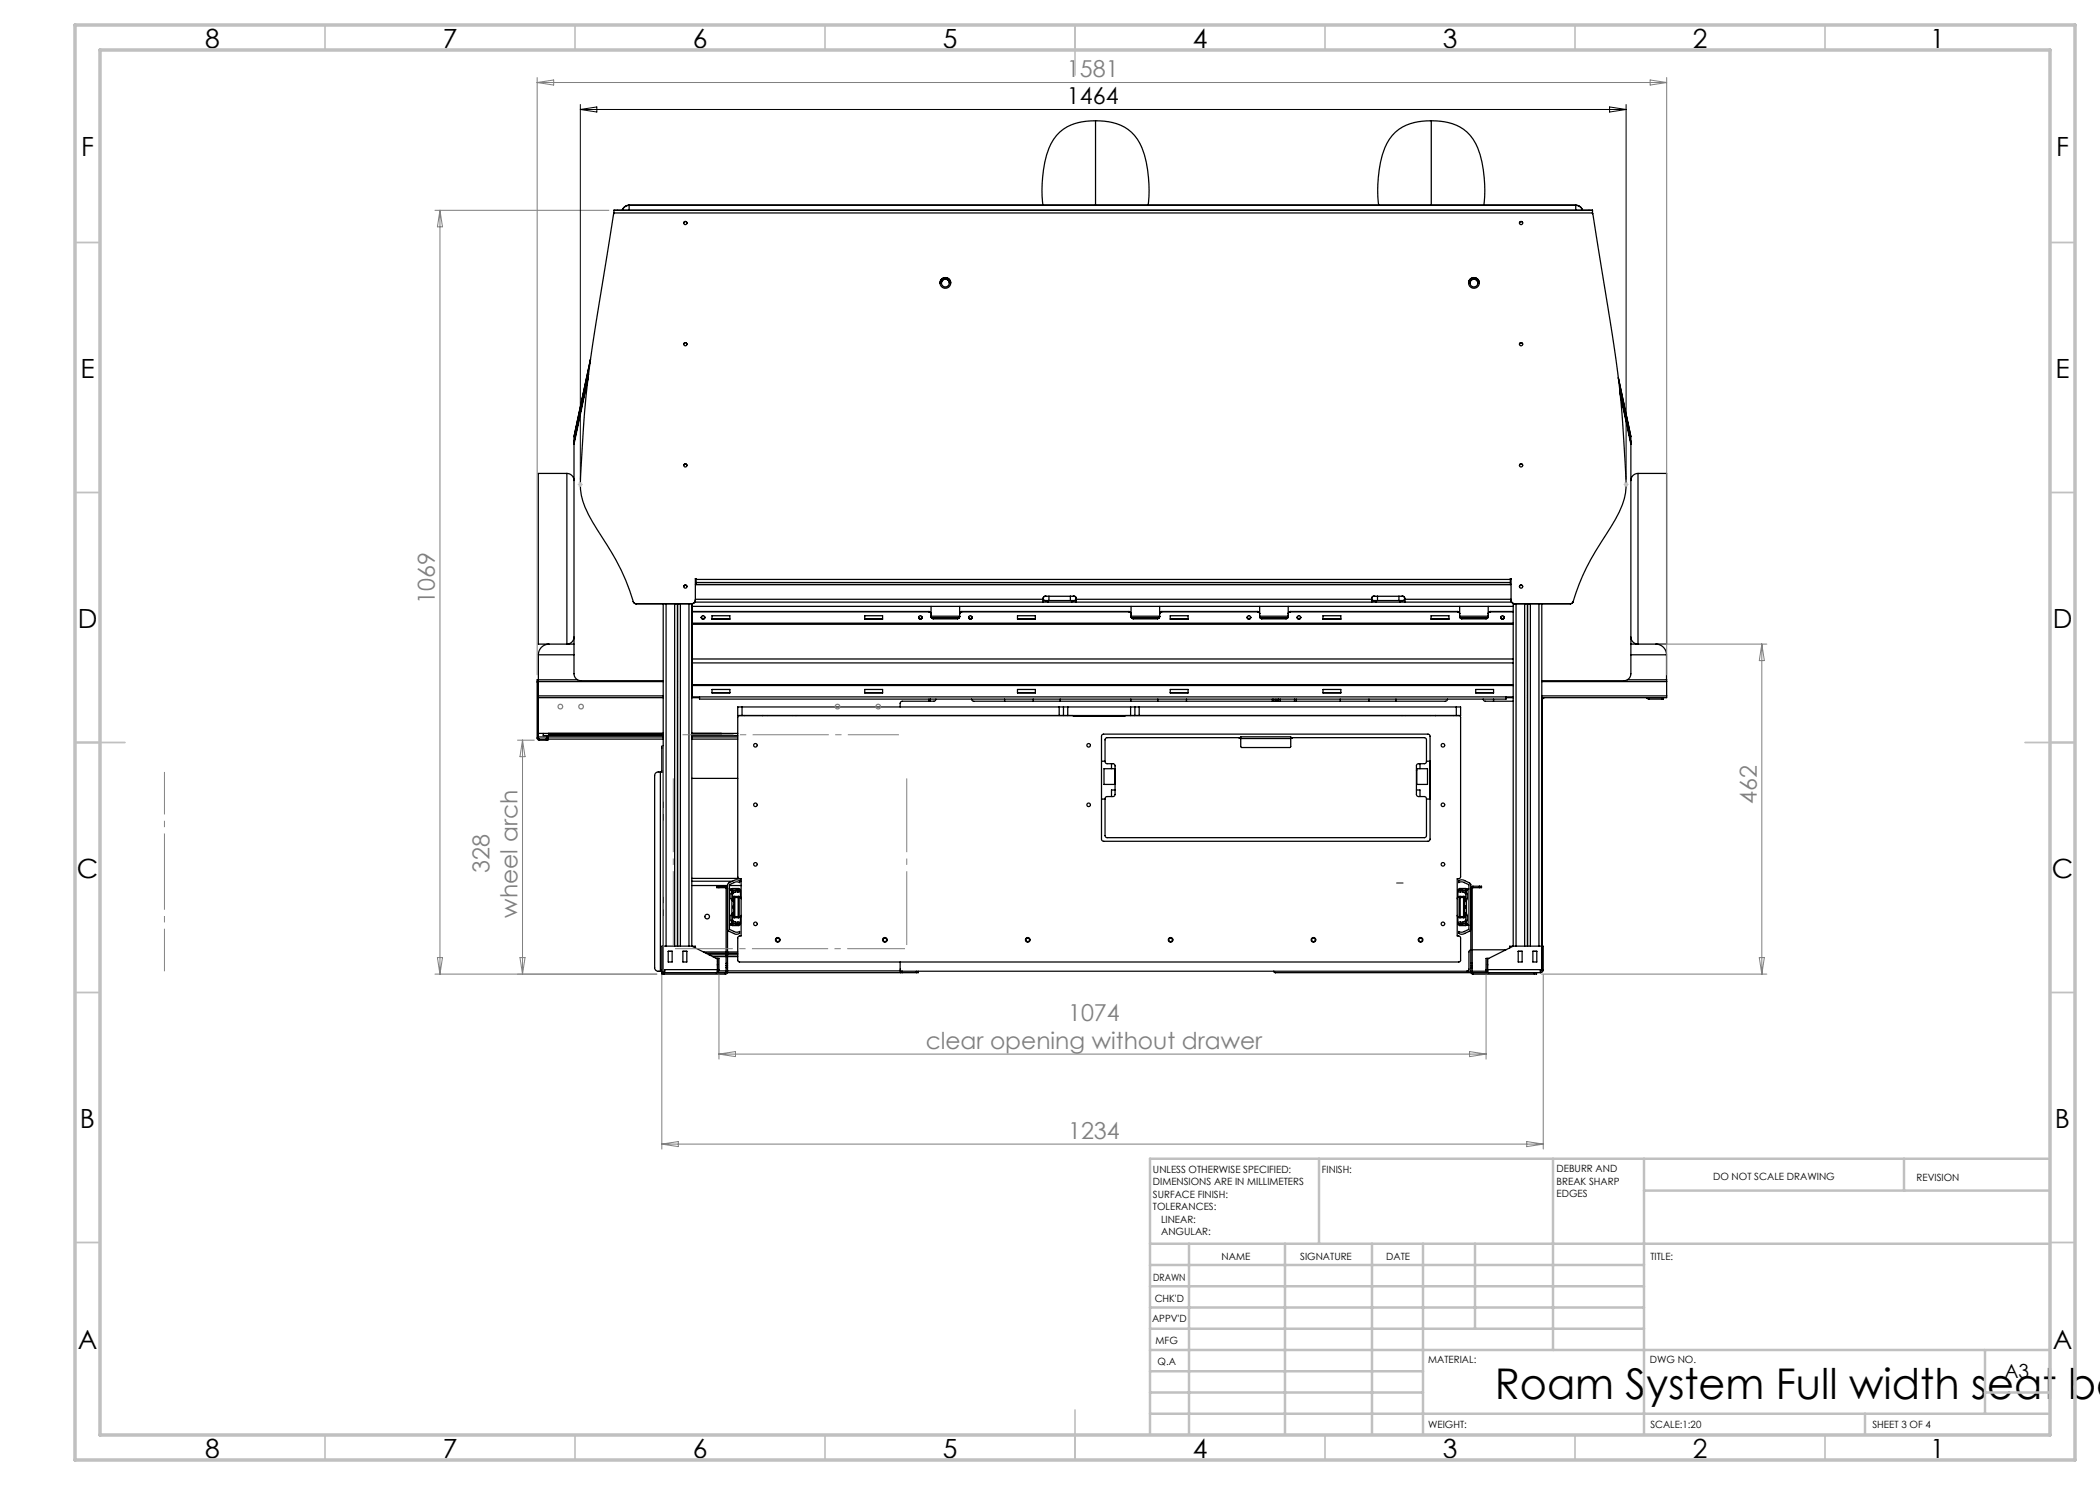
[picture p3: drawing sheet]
<svg xmlns="http://www.w3.org/2000/svg" width="420mm" height="297mm" viewBox="0 0 420 297" stroke-linecap="round" stroke-linejoin="round" font-family="sans-serif">
<defs><g id="words">
<text font-size="8.5" x="298.9" y="279.7">Roam System Full width seat be</text>
<g font-size="5.3">
<text x="41" y="9.5">8</text>
<text x="88.5" y="9.5">7</text>
<text x="138.5" y="9.5">6</text>
<text x="188.5" y="9.5">5</text>
<text x="238.5" y="9.5">4</text>
<text x="288.5" y="9.5">3</text>
<text x="338.5" y="9.5">2</text>
<text x="386" y="9.5">1</text>
<text x="16.2" y="31.3">F</text>
<text x="411.2" y="31.3">F</text>
<text x="16.1" y="75.5">E</text>
<text x="411.1" y="75.5">E</text>
<text x="15.5" y="125.5">D</text>
<text x="410.5" y="125.5">D</text>
<text x="15.4" y="175.5">C</text>
<text x="410.4" y="175.5">C</text>
<text x="16" y="225.5">B</text>
<text x="411" y="225.5">B</text>
<text x="15.5" y="269.8">A</text>
<text x="410.5" y="269.8">A</text>
<text x="41" y="291.5">8</text>
<text x="88.5" y="291.5">7</text>
<text x="138.5" y="291.5">6</text>
<text x="188.5" y="291.5">5</text>
<text x="238.5" y="291.5">4</text>
<text x="288.5" y="291.5">3</text>
<text x="338.5" y="291.5">2</text>
<text x="386" y="291.5">1</text>
</g>
<g font-size="4.7" fill="#808080">
<text x="213.4" y="15.5">1581</text>
<text x="87" y="120.8" transform="rotate(-90 87 120.8)">1069</text>
<text x="351.4" y="160.8" transform="rotate(-90 351.4 160.8)">462</text>
<text x="97.9" y="174.6" transform="rotate(-90 97.9 174.6)">328</text>
<text x="103.5" y="183.5" transform="rotate(-90 103.5 183.5)">wheel arch</text>
<text x="185.1" y="209.8">clear opening without drawer</text>
<text x="213.6" y="204.2">1074</text>
<text x="213.6" y="227.8">1234</text>
</g>
<text font-size="4.7" x="213.4" y="20.9">1464</text>
<text font-size="3.9" x="400.9" y="275.5">A3</text>
<g font-size="2">
<text x="230.6" y="234.6">UNLESS OTHERWISE SPECIFIED:</text>
<text x="230.6" y="237.1">DIMENSIONS ARE IN MILLIMETERS</text>
<text x="230.6" y="239.6">SURFACE FINISH:</text>
<text x="264.4" y="234.6">FINISH:</text>
<text x="311.3" y="234.5">DEBURR AND</text>
<text x="311.3" y="237">BREAK SHARP</text>
<text x="311.3" y="239.5">EDGES</text>
<text x="342.6" y="236">DO NOT SCALE DRAWING</text>
<text x="383.3" y="236.2">REVISION</text>
<text x="230.6" y="242.1">TOLERANCES:</text>
<text x="232.2" y="244.6">LINEAR:</text>
<text x="232.2" y="247.1">ANGULAR:</text>
<text x="244.3" y="252">NAME</text>
<text x="260" y="251.9">SIGNATURE</text>
<text x="277.2" y="251.9">DATE</text>
<text x="330.1" y="251.9">TITLE:</text>
<text x="230.6" y="256.1">DRAWN</text>
<text x="230.9" y="260.3">CHK'D</text>
<text x="230.4" y="264.4">APPV'D</text>
<text x="231.1" y="268.8">MFG</text>
<text x="231.5" y="273">Q.A</text>
<text x="285.6" y="272.5">MATERIAL:</text>
<text x="330" y="272.5">DWG NO.</text>
<text x="285.6" y="285.5">WEIGHT:</text>
<text x="330.1" y="285.6">SCALE:1:20</text>
<text x="374.5" y="285.6">SHEET 3 OF 4</text>
</g>
</g></defs>
<g fill="none" stroke="#000" stroke-width=".25">
<path d="M219.1 24.2a9.5 9.5 0 0 1 8.4 3.7 20.4 20.4 0 0 1 2.3 11.4l-.2 1.7M219.1 24.2a9.5 9.5 0 0 0-8.4 3.7 20.4 20.4 0 0 0-2.3 11.4l.2 1.7M219.1 24.2v16.8M286.2 24.2a9.5 9.5 0 0 1 8.4 3.7 20.4 20.4 0 0 1 2.3 11.4l-.1 1.7M286.2 24.2a9.5 9.5 0 0 0-8.3 3.7 20.4 20.4 0 0 0-2.3 11.4l.1 1.7M286.2 24.2v16.8M122.8 42.6l-2.2 13.7a255.3 255.3 0 0 0-4.5 41.6 17.8 17.8 0 0 0 3.3 8 51.3 51.3 0 0 1 7.3 14.4M122.8 42.1v.5M122.8 42.1h.7M122.8 42.1h.1M122.8 42.6h195.7M122.8 42.1h195.7"/>
<path d="M125.8 41.1h189.3M125.8 41.1v1M125.8 41v.1M125.8 41h189.3M125.8 41a1.42 1.42 0 0 0-1.3 1.1 1.43 1.43 0 0 1 1.3-1M136.8 44.6a.32 .32 0 0 1 .3-.3 .32 .32 0 0 1 .3 .3M188 56.6a1.07 1.07 0 0 1 1.1-1.1 1.07 1.07 0 0 1 1 1.1M188.3 56.6a.79 .79 0 0 1 .8-.8 .79 .79 0 0 1 .8 .8M293.7 56.6a1.07 1.07 0 0 1 1.1-1.1 1.07 1.07 0 0 1 1.1 1.1M294 56.6a.79 .79 0 0 1 .8-.8 .79 .79 0 0 1 .8 .8M303.9 44.6a.32 .32 0 0 1 .3-.3 .32 .32 0 0 1 .3 .3M315.1 41a1.43 1.43 0 0 1 1.4 1.1 1.43 1.43 0 0 0-1.4-1"/>
<path d="M315.1 41v.1M315.1 41.1v1M317.8 42.1h.7M318.5 42.6l2.6 16.2a256.3 256.3 0 0 1 4.1 38.6 15.9 15.9 0 0 1-3 7.9 53.5 53.5 0 0 0-7.6 15M318.5 42.1v.5M318.5 42.1h.1M117.6 75.8l-2.8 13M117.7 74.8l-2.9 13.6M118.1 71.8l-3.3 15.5M136.8 68.9a.32 .32 0 0 1 .3-.4 .32 .32 0 0 1 .3 .4M303.9 68.9a.32 .32 0 0 1 .3-.4 .32 .32 0 0 1 .3 .4M323.7 75.5l2.5 11.8"/>
<path d="M324 78l2.2 10.4M324 78.8l2.2 10M113.4 94.7a1.43 1.43 0 0 1 1.4 1.4M113.4 94.7v34.1a1.43 1.43 0 0 0 1.4-1.4M113.4 94.7h-5.7v34.1h7.1M114.8 87.3v47.5a1.41 1.41 0 0 0 1.4 1.4h16.4M114.8 87.3h.1M116.1 97h.1M136.8 93.1a.32 .32 0 0 1 .3-.3 .32 .32 0 0 1 .3 .3M303.9 93.1a.32 .32 0 0 1 .3-.3 .32 .32 0 0 1 .3 .3M325.2 97h.1M326.2 87.3h.1"/>
<path d="M326.2 87.3v47.5a1.41 1.41 0 0 1-1.5 1.4h-16.3M327.6 94.7v34.1a1.43 1.43 0 0 1-1.4-1.4M327.6 94.7a1.43 1.43 0 0 0-1.4 1.4M327.6 94.7h5.7v34.1h-7.1M136.8 117.3a.32 .32 0 0 1 .3-.3 .32 .32 0 0 1 .3 .3M139.1 119.9h69.5M139.1 116.9h.1M139.2 115.9v-.2h-.1v4.3a.71 .71 0 0 1-.7 .8M139.2 115.9v.6M139.2 116.5v.4h162.9v-.4M139.2 115.9h162.9M139.2 116.5h162.9"/>
<path d="M208.6 119.9v.5M209.3 119.3l-.6 .1-.1 .5M209.8 119.3h-.3a.49 .49 0 0 0-.7 .1 .49 .49 0 0 0 .3 .7h.7M209.8 119.3v.8M209.8 119.3h4.3M214.1 119.3h.2a.49 .49 0 0 1 .8 .1 .49 .49 0 0 1-.3 .7h-.7M214.1 119.3v.8M214.6 119.3l.5 .1 .2 .5M215.3 119.9v.5M215.3 119.9h59M274.3 119.9v.5M275 119.3l-.6 .1-.1 .5"/>
<path d="M275.5 119.3h-.3a.49 .49 0 0 0-.7 .1 .49 .49 0 0 0 .3 .7h.7M275.5 119.3v.8M275.5 119.3h4.3M279.8 119.3h.3a.49 .49 0 0 1 .7 .1 .49 .49 0 0 1-.3 .7h-.7M279.8 119.3v.8M280.3 119.3l.6 .1 .1 .5M281 119.9v.5M281 119.9h21.2M302.1 115.9v-.2h.1v4.3a.71 .71 0 0 0 .7 .8M302.1 115.9v.6M302.1 116.9h.1M303.9 117.3a.32 .32 0 0 1 .3-.3 .32 .32 0 0 1 .3 .3"/>
<path d="M107.4 136.4h.2M107.4 136.4v11.2M107.7 136v.3h24.9M107.7 131l-.1 16.6M107.7 131h7.1M109.8 128.8a2.14 2.14 0 0 0-2.1 2.2M115.5 136h-8.1v.4M126.7 120.3l.2 .3 .3 .1M126.7 120.3l.2 .3 .3 .2M126.7 120.3h.1M127.2 120.7h11.2M127.2 120.7v.1"/>
<path d="M132.6 139.2h-24.9v.3h24.9M132.6 120.8v73.2M133.2 120.8v68.4M134.9 120.8v68.4M135.5 136.2h.1M135.5 139.5h.1M135.5 120.8v68.4M135.5 136.3h.1M135.5 139.2h.1M136.1 120.8v68.4M137.8 120.8v68.4M138.4 120.7v68.5l5.1 2.6"/>
<path d="M138.4 136.2h.1M138.4 139.5h1.5M138.4 136.3h.1M138.4 139.2h.1M138.5 120.7v.6M138.5 131.8v.8M138.5 124.6v.3M138.5 136.9v.2M138.5 121.3h164.1M138.5 121.3v3.3M138.5 124.9v6.9M138.5 132.6v4.3"/>
<path d="M138.5 137.1v2.3h164.1M138.5 124.9h164.1M138.5 131.8h164.1M138.5 132.6h164.1M138.5 136.9h164.1M138.5 122.4h47.3M138.5 124.6h164.1M138.5 122.3h47.3M138.5 137.1h164.1M139 120.4h163.3M139.1 120a.71 .71 0 0 1-.7 .7M139.9 139.4v.4h161.3v-.4"/>
<path d="M140.3 123.5a.38 .38 0 0 0 .3 .2 .38 .38 0 0 0 .4-.2 .36 .36 0 0 1-.4 .3 .36 .36 0 0 1-.3-.3zM142.4 123.1h3.6v.7h-3.6zM142.4 137.9h3.6v.7h-3.6zM142.4 123.8h3.6M142.4 138.5h3.6M172.9 123.1h3.6v.7h-3.6zM172.9 137.9h3.6v.7h-3.6zM172.9 123.8h3.6M172.9 138.5h3.6M184.4 123.4a.37 .37 0 0 1-.3 .3 .37 .37 0 0 1-.4-.2 .36 .36 0 0 0 .4 .3 .36 .36 0 0 0 .3-.3M185.8 122.4l.3 .1 .1 .3M185.8 122.3l.3 .1 .1 .3"/>
<path d="M185.8 122.3v.1M185.8 139.8v.4M186.1 139.8v.4M186.2 123.3l5.7-.1-.1 .4-.3 .1h-4.9l-.3-.1zM186.2 123.2l.1 .3 .3 .1M186.2 121.3v2.1l.4 .4M186.6 123.6h4.9M186.6 123.6v.2M186.6 123.8h4.9M187.2 139.8l-.2 .3-.3 .1-6.3 .1-.3 .2-.1 .9M191.5 123.6v.2M191.9 123.2l-.1 .3-.3 .1"/>
<path d="M191.9 121.3v2.1l-.4 .4M192.4 122.4l-.3 .1-.2 .3M192.4 122.3l-.3 .1-.2 .3M192.4 122.4h33.4M192.4 122.3v.1M192.4 122.3h33.4M194.3 139.8l.1 .3 .3 .1h94.4l.3-.1 .1-.3M194.4 123.4a.37 .37 0 0 1-.3 .3 .37 .37 0 0 1-.4-.2 .36 .36 0 0 0 .4 .3 .36 .36 0 0 0 .3-.3M200.9 139.8v.4M203.5 123.1h3.6v.7h-3.6zM203.5 137.9h3.6v.7h-3.6zM203.5 123.8h3.6"/>
<path d="M203.5 138.5h3.6M206.6 139.8v.4M208.6 120.1h.9M209.5 120.1v.3M209.8 120.1h4.3M212.1 139.8l-.1 .4M214.3 120.1v.3M214.3 120.1h1M225.8 122.4l.3 .1 .1 .3M225.8 122.3l.3 .1 .1 .3M225.8 122.3v.1M226.2 139.8v.4"/>
<path d="M226.2 123.3l5.7-.1-.1 .4-.3 .1h-4.9l-.3-.1zM226.2 123.2l.1 .3 .3 .1M226.2 121.3v2.1l.4 .4M226.6 123.6h4.9M226.6 123.6v.2M226.6 123.8h4.9M231.5 123.6v.2M231.6 139.8v.4M231.9 123.2l-.1 .3-.3 .1M231.9 121.3v2.1l-.4 .4M232.4 122.4l-.3 .1-.2 .3M232.4 122.3l-.3 .1-.2 .3"/>
<path d="M232.4 122.4h19.1M232.4 122.3h19.1M232.4 122.3v.1M234 123.1h3.6v.7h-3.6zM234 137.9h3.6v.7h-3.6zM234 123.8h3.6M234 138.5h3.6M237.3 139.8v.4M249.4 123.5a.38 .38 0 0 0 .4 .2 .38 .38 0 0 0 .3-.2 .36 .36 0 0 1-.3 .3 .36 .36 0 0 1-.4-.3zM251.5 122.4l.3 .1 .1 .3M251.5 122.3l.3 .1 .1 .3M251.5 122.3v.1"/>
<path d="M251.9 123.3l5.7-.1-.1 .4-.3 .1h-4.8l-.3-.1zM251.9 123.2l.2 .3 .3 .1M251.9 121.3v2.1l.5 .4M252.4 123.6h4.8M252.4 123.6v.2M252.4 123.8h4.8M254.5 139.8v.4M254.8 139.8v.4M255.2 139.8v.4M255.6 139.8v.4M255.7 139.8v.4M256 139.8v.4"/>
<path d="M257.2 123.6v.2M257.6 123.2l-.1 .3-.3 .1M257.6 121.3v2.1l-.4 .4M258.1 122.4l-.3 .1-.2 .3M258.1 122.3l-.3 .1-.2 .3M258.1 122.4h33.4M258.1 122.3v.1M258.1 122.3h33.4M258.9 139.8v.4M259.3 139.8v.4M259.4 123.5a.38 .38 0 0 0 .4 .2 .38 .38 0 0 0 .3-.2 .36 .36 0 0 1-.3 .3 .36 .36 0 0 1-.4-.3zM264.6 123.1h3.6v.7h-3.6z"/>
<path d="M264.6 137.9h3.6v.7h-3.6zM264.6 123.8h3.6M264.6 138.5h3.6M268.1 139.8v.4M273.8 139.8v.4M274.3 120.1h1M275.3 120.1v.3M275.5 120.1h4.3M279.2 139.8v.4M280 120.1v.3M280 120.1h1M286.2 123.1h3.6v.7h-3.6z"/>
<path d="M286.2 123.8h3.6M291.5 122.4l.3 .1 .1 .3M291.5 122.3l.3 .1 .1 .3M291.5 122.3v.1M291.9 123.3l5.7-.1-.1 .4-.3 .1h-4.8l-.3-.1zM291.9 123.2l.2 .3 .3 .1M291.9 121.3v2.1l.5 .4M292.4 123.6h4.8M292.4 123.6v.2M292.4 123.8h4.8M295.1 137.9h3.6v.7h-3.6zM295.1 138.5h3.6"/>
<path d="M296.6 139.8l.2 .3 .3 .1h5.5M297.2 123.6v.2M297.6 123.2l-.1 .3-.3 .1M297.6 121.3v2.1l-.4 .4M298.1 122.4l-.3 .1-.2 .3M298.1 122.3l-.3 .1-.2 .3M298.1 122.4h4.5M298.1 122.3h4.5M298.1 122.3v.1M298.7 139.8v.4M300.1 123.5a.38 .38 0 0 0 .4 .2 .38 .38 0 0 0 .4-.2 .36 .36 0 0 1-.4 .3 .36 .36 0 0 1-.4-.3zM301.2 139.5h1.4"/>
<path d="M302.2 120a.71 .71 0 0 0 .7 .7M302.6 120.7v68.5l-5.1 2.6M302.9 120.7h11.2M302.9 120.7v.1M303.2 120.8v68.4M304.9 120.8v68.4M305.5 136.2h.1M305.5 139.5h.1M305.5 120.8v68.4M305.5 136.3h.1M305.5 139.2h.1M306.1 120.8v68.4"/>
<path d="M307.8 120.8v68.4M308.4 120.8v73.2M308.4 136.3h24.9M308.4 139.2h24.9M308.5 139.8v49.4M308.8 139.5l-.4 .3M314.1 120.7v.1M314.6 120.3l-.2 .3-.3 .1M314.6 120.3l-.2 .3-.3 .2M314.6 120.3h.1M325.5 136h7.8v.3M326.2 131h7.1"/>
<path d="M329.3 139.5l.5 .3M329.8 139.5v.3M329.8 139.8h2.6M331.2 128.8a2.14 2.14 0 0 1 2.1 2.2M332.4 139.5v.3M332.7 139.5v.3h-.3M333.3 131v5M333.3 139.2v.3h-24.9M333.3 136.3v2.9M107.4 147.6l.2 .3 .3 .1M107.4 147.6h.2M107.6 147.6l.3 .2"/>
<path d="M107.6 146.7h25M107.9 147.8v.2M107.9 148h1.4M107.9 147.8h1.4M108.6 146.7v.4h24M109.3 147.8h.3M109.3 147.8v.2M109.4 147.6l-.3 .2M109.4 147.4h-1.7v.3M109.4 147.6h.2M109.4 147.1v.5M109.6 147.8v.2h-.3"/>
<path d="M109.6 147.6l-.1 .2M109.6 147.8h23M109.6 147.1v.5M109.6 147.4h23M109.7 146.7v.2h22.9M109.7 146.7h.1M132.1 154.4h.5M132.1 154.4a.85 .85 0 0 0-1.2 .6v38.5a.71 .71 0 0 0 .7 .7h.5M132.1 154.4v39.8M132.4 149.5v4.9M132.4 154.2h.2M132.4 149.5h.2"/>
<path d="M132.6 149.2h-.2v.3M138.4 155.7h9.1M138.4 147.1h9.1M138.4 147.8h9.1M138.4 147.4h9.1M144.2 146.7v.2h-5.8M144.2 146.7h.1M147.5 141.4h.9v1.7h-.9zM147.5 146.7h-9.1M147.7 143.2l.2-.1h143.9l.3 .4v31.9a.51 .51 0 0 1-.7 .4v11.4a.5 .5 0 0 1 .7 .4v4.4l-.1 .3-.2 .1h-143.9l-.2-.1-.2-.3 .1-4.5a.51 .51 0 0 1 .6-.3v-11.4a.5 .5 0 0 1-.7-.5v-31.8zM148.4 141.4h63.4M148.9 143.1h.1"/>
<path d="M152.5 143.1h.1M153.5 143.1h.1M158.5 143.1h.1M159.2 143.1h.1M159.4 143.1h.1M211.8 141.4h.9M211.8 141.4v1.7h.9M212.7 141.4h.8M212.7 141.4v1.7M213.5 141.4v1.7h-.8M213.5 141.4h12.6M214.5 143.1l.3 .2h10l.3-.2"/>
<path d="M220.3 159.8h.7M220.3 152.2h.7M220.4 147l.3-.2 65 .1 .3 .4v20.7l-.4 .3-65-.1-.3-.4v-20.5zM220.8 153.7h2.1v3.2h-2.1zM221.1 147.7l.3-.2h26.5v.2h10.5v-.2l26.6 .1 .3 .4v4.4l-.3 .3h-1.4l-.3 .3v5.9l.2 .4h1.4l.4 .4v7.6l-.4 .2h-63.6l-.3-.4v-7.4l.3-.4h1.4l.3-.3v-5.8l-.3-.4-1.3-.1-.4-.2v-4.5zM222.3 152.7v1M222.9 154.1h.1M223 158h-.7v1.3M226.1 141.4h.9M226.1 141.4v1.7h.9M227 141.4h.8M227 141.4v1.7"/>
<path d="M227.8 141.4v1.7h-.8M227.8 141.4h63.5M248.1 147.4h10v1.9l-.2 .2h-9.6l-.2-.2zM280.3 143.1h.1M280.5 143.1h.1M281.2 143.1h.1M283.3 154.1h.1M283.3 158h.7v1.3M283.4 153.7h2.1v3.2h-2.1zM284 152.7v1M285.3 159.8h.7M285.3 152.2h.7"/>
<path d="M286.2 143.1h.1M287.2 143.1h.1M287.2 143.1h-.1M290.7 143.1h.1M291.3 141.4h.8v1.7h-.8zM138.4 175.7h9.3M138.4 177.1h7.1M138.4 176.2h8.1M143.8 177.2h-.4v.3h.4M143.8 177.2v.3M143.8 177.2h1.3M143.8 177.5h1.3"/>
<path d="M145.1 177.2l.4 .3v.2h-.3M145.1 177.5l.1 .2M145.1 177.2v.3M145.2 177.7v15M145.9 177.8h.4M145.9 177.1h2.3M146.4 178.2v.2M146.7 180l-.2-.3v-1l.7-.3a.59 .59 0 0 0 .8-.4l-.3-.3h-1.2l-.2 .1-.1 .4h.3l.1-.2h1.1l-.7 .1-.7 .5-.1 1.2 .5 .6M147 179.5h.6M147 179.5v3.8M147.6 179.5v-.2l.2 .2M147.6 179.5h.2"/>
<path d="M147.6 179.5v3.8M147.8 179.5v3.8M147.9 176.2h.3M148 177.9l.1 1.5M148.2 179.7l-.3-.4h-1.2v4.2h1.2l.2-.1 .1-.3M291.4 179.7l.3-.4h1.2v4.2h-1.1l-.2-.1-.2-.3M291.6 177.9v1.5M291.8 179.5l.2-.2v.2M291.8 179.5h.2M291.8 179.5v3.8M292 179.5h.7M292 179.5v3.8"/>
<path d="M292.7 179.5v3.8M292.9 180l.2-.3v-1l-.6-.3a.59 .59 0 0 1-.9-.4l.4-.3h1.2l.2 .1 .1 .4h-.4v-.2h-1.2l.8 .1 .7 .5 .1 1.2-.6 .6M293.3 178.2v.2M293.3 177.8h.5M294.4 177.7v15M294.6 177.2l-.4 .3v.2h.2M294.6 177.5l-.2 .2M294.6 177.2h1.3M294.6 177.5h1.3M294.6 177.2v.3M295.9 177.2h.4v.3h-.4M295.9 177.2v.3"/>
<path d="M132.1 194.2h.3M132.4 194h11.4M132.6 193.7h.1M132.6 194l.3 .2M132.6 194.5h.1M132.6 193.7l.1 .1M132.7 193.9h.1M132.7 194l.2 .2M132.8 194.5h-.4v.3h.4M132.8 194.5v.3M132.8 194.8h12.3M132.8 194.5h12.3"/>
<path d="M132.9 194h.1M132.9 193.9v.5a.39 .39 0 0 1-.4 0 .39 .39 0 0 1-.1-.4M133.6 190.3h.8v2.1h-.8zM133.6 190.3h.8M136.6 190.3h.8v2.1h-.8zM136.6 190.3h.8M139.1 189.6v-.4h-6.7v4.8M140.7 190.4h4.5M141.3 190.7h3.9M141.8 191h3.4M142.5 191.3h2.7M143.3 191.7h.5v2.3"/>
<path d="M143.5 193.9l-.1 .5-.2 .1 .5-.2 .1-.3M143.5 193.9h.1M143.5 192.8h.1M143.5 192.2h.1M143.5 194v.1M143.5 191.7v2.3M143.5 192.8v.3M143.7 194.2h1.5M145.1 194.5v.3M145.2 193.1v.4M145.2 194.4l-.1 .1M145.2 192.7v.4"/>
<path d="M145.2 193.5h.3M145.2 193.1h.3M145.2 194.4h.3M145.2 193.5v.9M145.2 192.7h.3M145.5 194.5h34.6M145.5 193.1v.4M145.5 194.4l-.1 .3-.3 .1M145.5 192.7v.4M145.5 185.9l.2 .3 1 .5a1.09 1.09 0 0 0 1.2 0v-.4a1.06 1.06 0 0 1-1.1 0l-.9-.4v-9l.9-.4a1.06 1.06 0 0 1 1.1 0v-.4a1.08 1.08 0 0 0-1.2 0l-1 .5-.2 .3v15.8M145.5 193.5v.9M145.5 190.7h2"/>
<path d="M145.5 191h2M145.5 190.4h2M145.5 194.2h34.6M145.5 191.3h2M145.9 185h.4M146.4 180.1v2.6M146.4 184.4v.3M146.4 182.7l-.2 .4 .1 1.2 .8 .4 .6 .1h-1.1l-.1-.1h-.3l.1 .3 .2 .1h1.2a.4 .4 0 0 0 .3-.6 .4 .4 0 0 0-.7 0l-.8-.4v-1l.2-.3M146.7 181.1l-.1 .3 .1 .4M146.7 182.4l-.3 .3M147 183.3h.6M147.6 183.3v.2l.2-.2"/>
<path d="M147.6 183.3h.2M148.1 183.4l-.1 1.5M180 192.4v1.5l.5 .3M180.1 194.2v.3M180.1 194.5h.3M180.1 194v.2M180.4 194.5h2.9M180.4 194.2v.3M180.5 194.2h113.7M183.3 194.2v.3M183.6 194.2v.3h-.3M254.8 194.2l.3 .3h39.1"/>
<path d="M291.6 183.4v1.5M291.8 183.3l.2 .2v-.2M291.8 183.3h.2M292 184.8h.1M292 183.3h.7M292.9 181.1l.2 .3-.2 .4M292.9 182.8l.2 .3v1l-.6 .3a.59 .59 0 0 0-.9 .4l.3 .3h1.2l.3-.1 .1-.3h-.4v.1h-1.1M292.9 182.4l.4 .3M293.3 182.7l.2 .4-.1 1.2-.8 .4-.7 .1M293.3 180.1v2.6M293.3 184.4v.3M293.3 185h.5"/>
<path d="M294.2 193.1v.4M294.2 194.4l.1 .3 .3 .1M294.2 192.7v.4M294.2 185.9l-.3 .3-.9 .5a1.09 1.09 0 0 1-1.3 0v-.4a1.06 1.06 0 0 0 1.2 0l.9-.4v-9l-.9-.4a1.06 1.06 0 0 0-1.2 0v-.4a1.08 1.08 0 0 1 1.3 0l.9 .5 .3 .3v15.8M294.2 190l-.3 .1-.1 .3v3.5l-.4 .3M294.2 193.5h.2M294.2 193.1h.2M294.2 194.4h.2M294.2 192.7h.2M294.2 193.5v.9M294.4 193.1v.4M294.4 194.4l.2 .1"/>
<path d="M294.4 192.7v.4M294.4 193.5v.9M294.4 194.2h2.9M294.4 190h6.8M294.6 194.8h12.3M294.6 194.5h12.3M294.6 194.5v.3M297.2 194h11.4M297.5 194v.1M297.5 191.7v2.3M297.5 192.8v.3M297.5 192.8h.1"/>
<path d="M297.5 192.2h.1M297.5 193.9h.1M297.5 193.9l.1 .5 .2 .1-.5-.2-.1-.3M297.7 191.7h-.5v2.3M301.9 189.6v-.4h6.7v4.8M303.6 190.3h.8v2.1h-.8zM303.6 190.3h.8M306.6 190.3h.8v2.1h-.8zM306.6 190.3h.8M306.9 194.5h.4M306.9 194.5v.3M307.3 194.5v.3h-.4"/>
<path d="M307.3 194.5h.8M308.1 193.9v.6M308.3 194l-.2 .2M308.3 193.9h.1M308.4 193.7h-.1M308.4 194l-.3 .2M308.4 193.7l-.1 .1M308.6 194a.57 .57 0 0 1-.5 .5"/>
<circle cx="137.1" cy="44.6" r=".32"/>
<circle cx="189.1" cy="56.6" r="1.07"/>
<circle cx="189.1" cy="56.6" r=".78"/>
<circle cx="294.8" cy="56.6" r="1.07"/>
<circle cx="294.8" cy="56.6" r=".78"/>
<circle cx="304.2" cy="44.6" r=".32"/>
<circle cx="137.1" cy="68.8" r=".32"/>
<circle cx="304.2" cy="68.8" r=".32"/>
<circle cx="137.1" cy="93.1" r=".32"/>
<circle cx="304.2" cy="93.1" r=".32"/>
<circle cx="137.1" cy="117.3" r=".32"/>
<circle cx="304.2" cy="117.3" r=".32"/>
<circle cx="140.6" cy="123.5" r=".35"/>
<circle cx="184.1" cy="123.5" r=".35"/>
<circle cx="194.1" cy="123.5" r=".35"/>
<circle cx="249.8" cy="123.5" r=".35"/>
<circle cx="259.8" cy="123.5" r=".35"/>
<circle cx="300.5" cy="123.5" r=".35"/>
<circle cx="151.1" cy="149.1" r=".36"/>
<circle cx="217.7" cy="149.1" r=".36"/>
<circle cx="288.6" cy="149.1" r=".36"/>
<circle cx="146.9" cy="179.4" r=".15"/>
<circle cx="151.1" cy="161" r=".36"/>
<circle cx="151.1" cy="172.9" r=".36"/>
<circle cx="217.7" cy="161" r=".36"/>
<circle cx="288.6" cy="172.9" r=".36"/>
<circle cx="288.6" cy="161" r=".36"/>
<circle cx="292.8" cy="179.4" r=".15"/>
<circle cx="141.4" cy="183.3" r=".46"/>
<circle cx="146.9" cy="183.4" r=".15"/>
<circle cx="151.1" cy="184.8" r=".36"/>
<circle cx="155.5" cy="188" r=".36"/>
<circle cx="155.5" cy="188" r=".46"/>
<circle cx="177" cy="188" r=".36"/>
<circle cx="177" cy="188" r=".46"/>
<circle cx="205.5" cy="188" r=".46"/>
<circle cx="205.5" cy="188" r=".36"/>
<circle cx="234.1" cy="188" r=".36"/>
<circle cx="234.1" cy="188" r=".46"/>
<circle cx="262.7" cy="188" r=".36"/>
<circle cx="262.7" cy="188" r=".46"/>
<circle cx="284.1" cy="188" r=".46"/>
<circle cx="284.1" cy="188" r=".36"/>
<circle cx="288.6" cy="184.8" r=".36"/>
<circle cx="292.8" cy="183.4" r=".15"/>
</g>
<path d="M115.6 96.9h1M115.7 96.5l.7 .7M116.1 96.4v1M116.4 96.5l-.7 .7M324.7 96.9h1M324.9 96.5l.7 .7M325.2 96.4v1M325.6 96.5l-.7 .7" fill="none" stroke="#c0c0c0" stroke-width=".2"/>
<g fill="none" stroke="#808080" stroke-width=".25">
<path d="M279.3 176.6h1.4z"/>
<circle cx="112.1" cy="141.3" r=".46"/>
<circle cx="116.2" cy="141.3" r=".46"/>
<circle cx="167.5" cy="141.3" r=".46"/>
<circle cx="175.6" cy="141.3" r=".46"/>
</g>
<path d="M179.8 146.9h-43.3" fill="none" stroke="#808080" stroke-width=".2" stroke-dasharray="15.2 1.3 1.3 1.3" stroke-dashoffset="5" stroke-linecap="butt"/>
<path d="M132.6 149.2v45" fill="none" stroke="#808080" stroke-width=".2" stroke-dasharray="15.2 1.3 1.3 1.3" stroke-dashoffset="4.2" stroke-linecap="butt"/>
<path d="M32.9 154.4v39.8" fill="none" stroke="#808080" stroke-width=".2" stroke-dasharray="15.2 1.3 1.3 1.3" stroke-dashoffset="6.7" stroke-linecap="butt"/>
<path d="M134.7 155.7v33.3M181.3 189v-33.3" fill="none" stroke="#808080" stroke-width=".2" stroke-dasharray="15.2 1.3 1.3 1.3" stroke-dashoffset=".5" stroke-linecap="butt"/>
<path d="M135 189.7h46" fill="none" stroke="#808080" stroke-width=".2" stroke-dasharray="15.2 1.3 1.3 1.3" stroke-dashoffset="3.7" stroke-linecap="butt"/>
<g fill="none" stroke="#808080" stroke-width=".2">
<path d="M107.4 15.5v119.5M107.4 16.5h225.9M107.4 16.5l3.3-.5v1zM330 16l3.3 .5-3.3 .5zM333.3 15.5v119.5M87 42.1h34.8M88 42.1v152.7M88 42.1l.5 3.3h-1zM332.2 128.8h21.2M352.4 128.8v66M352.4 128.8l.5 3.3h-1zM103.5 148h3.4"/>
<path d="M104.5 148v46.8M104.5 148l.5 3.3h-1zM87 194.8h44.4M87.5 191.5h1l-.5 3.3zM104 191.5h1l-.5 3.3zM132.4 195v34.8M143.8 195v16.8M297.2 195v16.8M308.3 194.8h45.1M308.6 195v34.8M351.9 191.5h1l-.5 3.3zM143.8 210.8h153.4"/>
<path d="M143.8 210.8l3.3-.5v1zM293.9 210.3l3.3 .5-3.3 .5zM132.4 228.8h176.2M132.4 228.8l3.3-.5v1zM305.3 228.3l3.3 .5-3.3 .5z"/>
</g>
<path d="M116.1 20.9v75M116.1 21.9h209.1M116.1 21.9l3.3-.5v1zM321.9 21.4l3.3 .5-3.3 .5zM325.2 20.9v75" fill="none" stroke="#000" stroke-width=".2"/>
<g fill="none" stroke="#c0c0c0" stroke-width=".35">
<path d="M65 5v5M115 5v5M165 5v5M215 5v10M265 5v5M315 5v5M365 5v5M15 48.5h5M410 48.5h5M15 98.5h5M410 98.5h5M15 148.5h10"/>
<path d="M405 148.5h10M15 198.5h5M410 198.5h5M15 248.5h5M410 248.5h5M65 287v5M115 287v5M165 287v5M215 282v10M265 287v5M315 287v5M365 287v5"/>
</g>
<g fill="none" stroke="#c0c0c0" stroke-width=".5">
<path d="M263.8 231.8v17M310.6 231.8v38.2M328.8 231.8v55.2M328.8 238.1h81.2M380.8 231.8v6.3M410 231.8h-180v55.2M230 248.8h180M230 257.3h98.8M230 253h98.8M237.8 248.8v38.2M257 248.8v38.2M274.4 248.8v38.2"/>
<path d="M284.6 248.8v38.2M295 248.8v17M230 265.8h98.8M230 261.5h98.8M230 278.5h54.6M230 274.3h54.6M230 270h180M397 278.5h13M397 270v12.8M230 282.8h180M373 282.8v4.2"/>
</g>
<path d="M15 5h400v287h-400zM20 10h390v277h-390z" fill="none" stroke="#c0c0c0" stroke-width=".7"/>
<use href="#words"/>
</svg>
